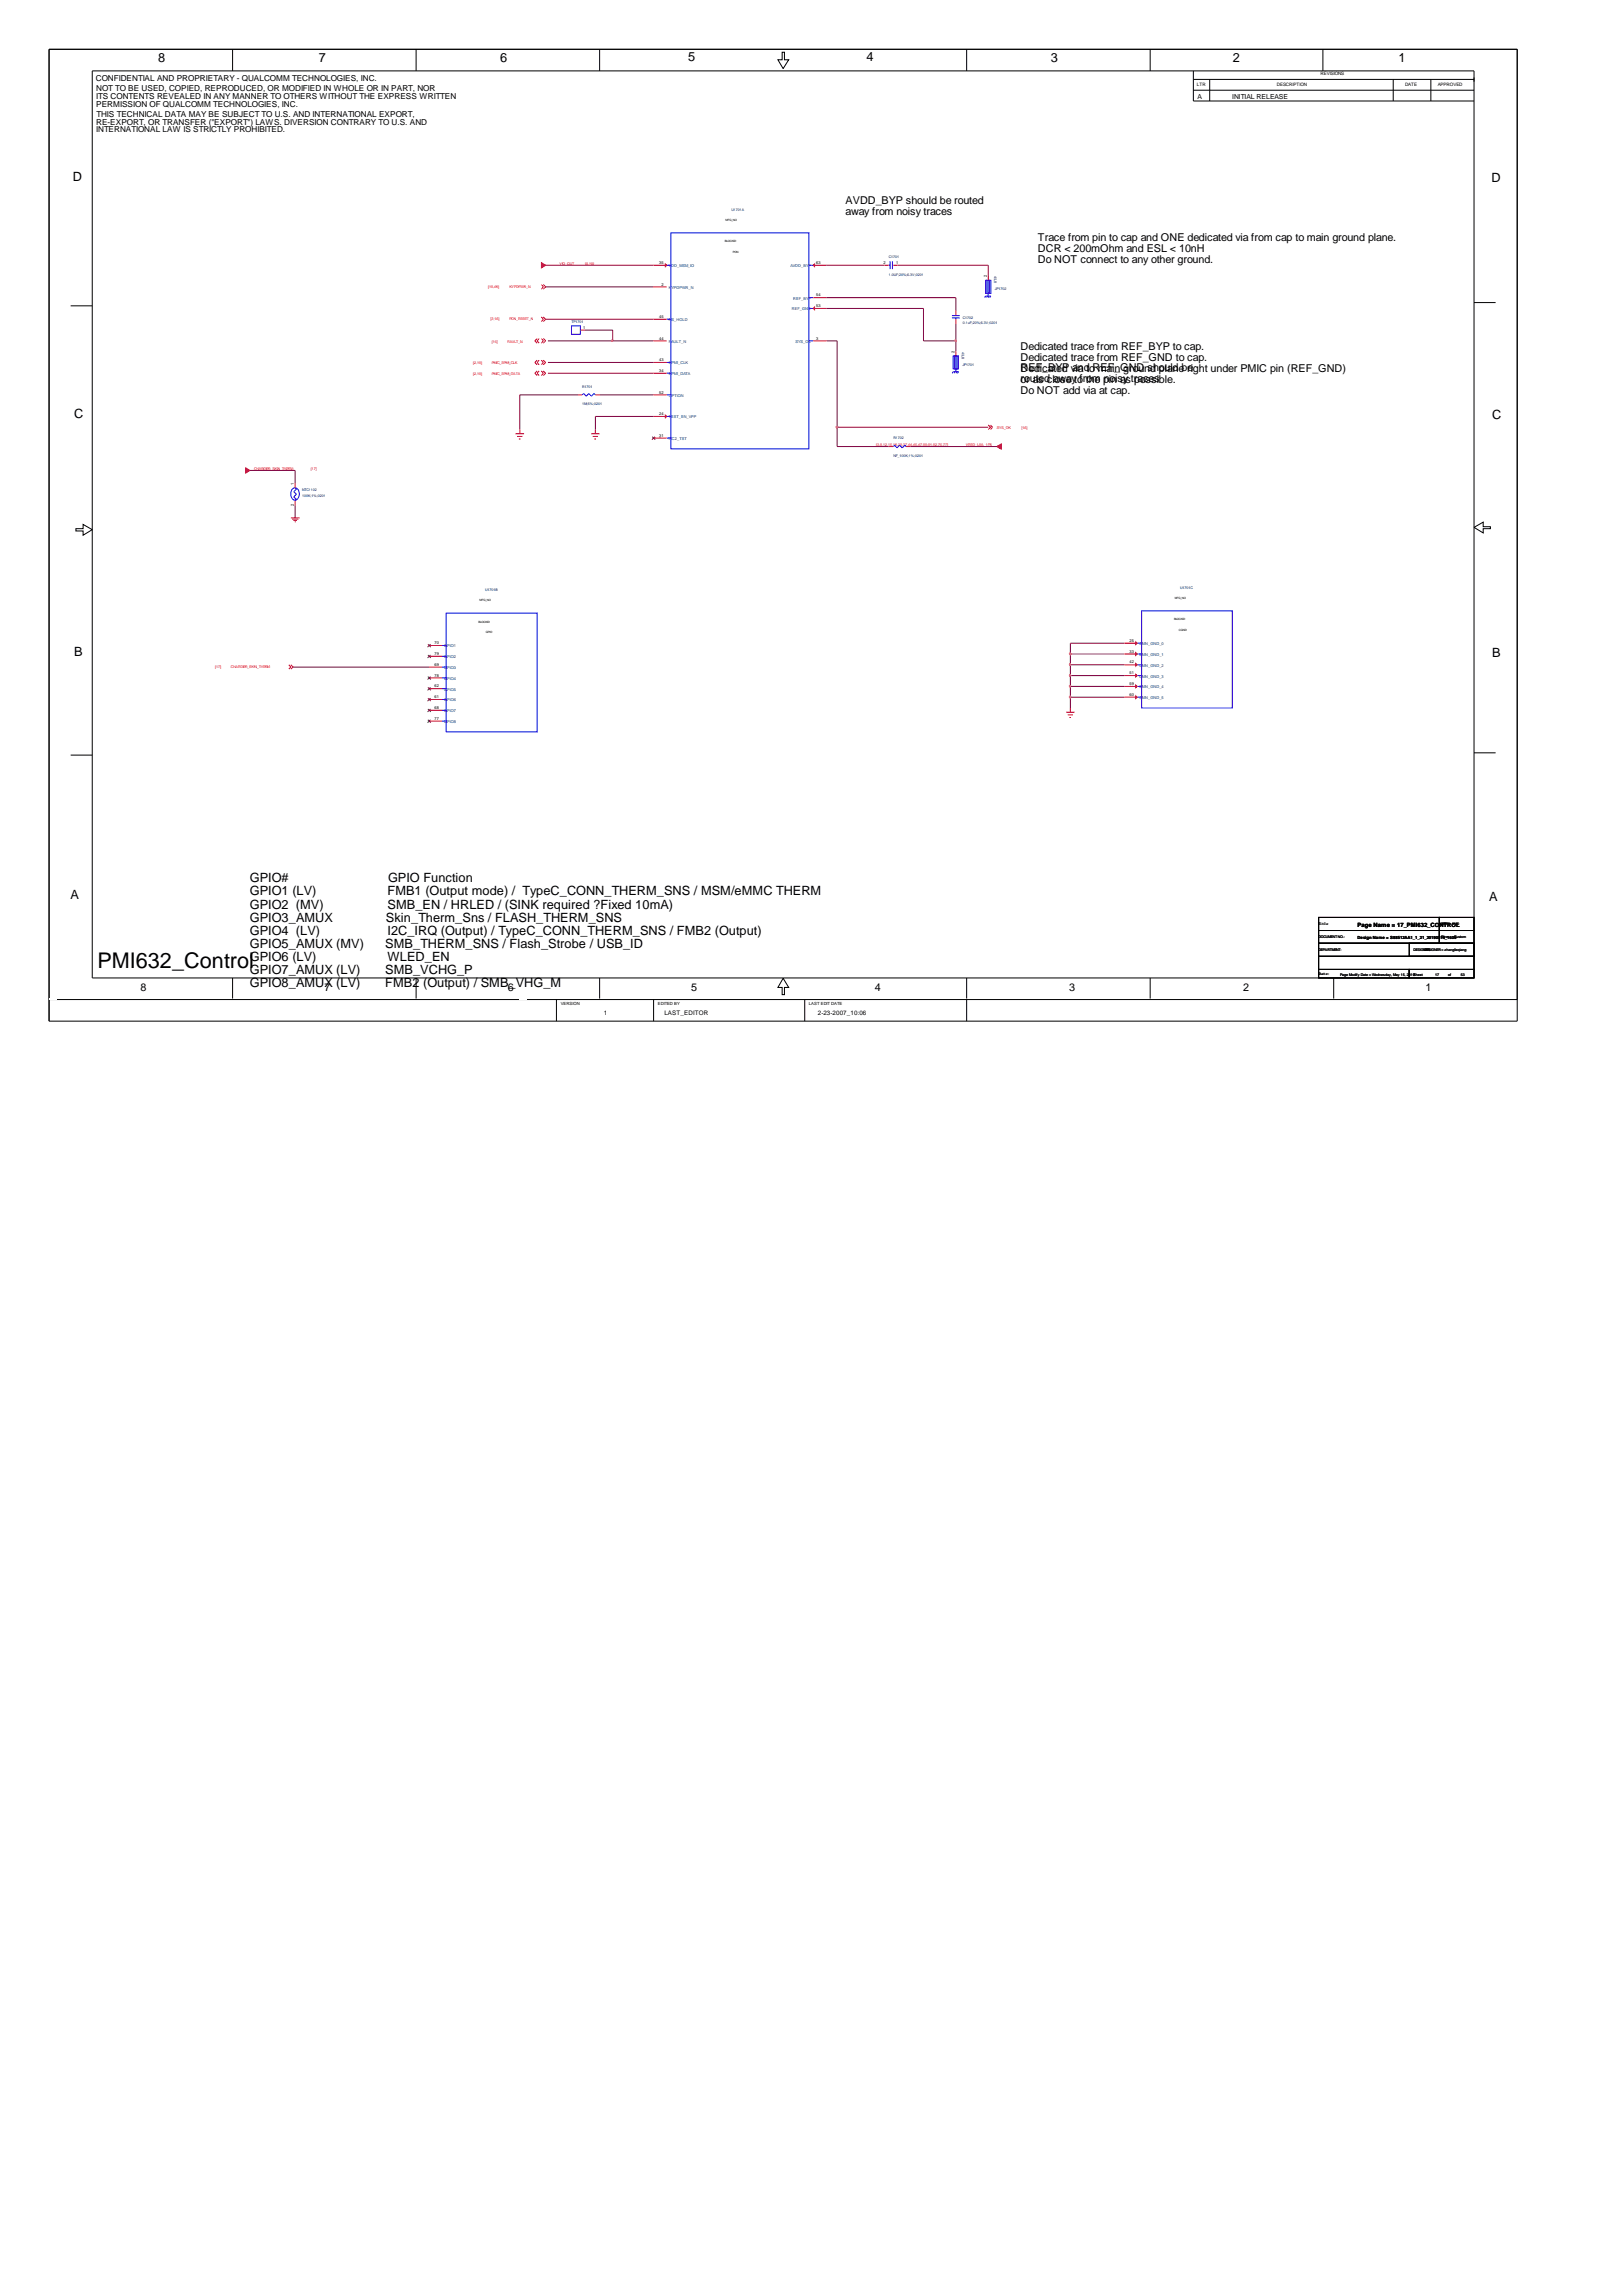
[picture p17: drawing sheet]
<svg xmlns="http://www.w3.org/2000/svg" width="210mm" height="297mm" viewBox="0 0 210 297" stroke-linecap="round" stroke-linejoin="round" font-family="sans-serif">
<defs><g id="words">
<text font-size="2.8" x="12.6" y="125.2">PMI632_Control</text>
<g font-size="1.7">
<text x="20.5" y="8">8</text>
<text x="41.3" y="8">7</text>
<text x="64.7" y="8">6</text>
<text x="89.1" y="7.9">5</text>
<text x="112.1" y="7.9">4</text>
<text x="136" y="8">3</text>
<text x="159.6" y="8">2</text>
<text x="181" y="8">1</text>
<text x="9.4" y="23.4">D</text>
<text x="193" y="23.5">D</text>
<text x="9.6" y="54.1">C</text>
<text x="193.1" y="54.3">C</text>
<text x="9.6" y="84.8">B</text>
<text x="193.1" y="85">B</text>
<text x="9.1" y="116.4">A</text>
<text x="32.3" y="114.2">GPIO#</text>
<text x="32.3" y="115.9">GPIO1 (LV)</text>
<text x="32.3" y="117.5">GPIO2 (MV)</text>
<text x="32.3" y="119.2">GPIO3_AMUX</text>
<text x="49.9" y="119.2">Skin_Therm_Sns / FLASH_THERM_SNS</text>
<text x="50.1" y="115.9">FMB1 (Output mode) / TypeC_CONN_THERM_SNS / MSM/eMMC THERM</text>
<text x="50.2" y="117.5">SMB_EN / HRLED / (SINK required ?Fixed 10mA)</text>
<text x="50.2" y="114.2">GPIO Function</text>
<text x="192.7" y="116.5">A</text>
<text x="32.3" y="120.9">GPIO4 (LV)</text>
<text x="32.3" y="122.6">GPIO5_AMUX (MV)</text>
<text x="32.3" y="124.3">GPIO6 (LV)</text>
<text x="49.9" y="122.6">SMB_THERM_SNS / Flash_Strobe / USB_ID</text>
<text x="50.1" y="120.9">I2C_IRQ (Output) / TypeC_CONN_THERM_SNS / FMB2 (Output)</text>
<text x="50.1" y="124.3">WLED_EN</text>
<text x="32.3" y="126">GPIO7_AMUX (LV)</text>
<text x="32.3" y="127.7">GPIO8_AMUX (LV)</text>
<text x="49.9" y="126">SMB_VCHG_P</text>
<text x="49.9" y="127.7">FMB2</text>
<text x="54.8" y="127.7">(Output) / SMB_VHG_M</text>
</g>
<g font-size="1.4">
<text x="109.4" y="26.4">AVDD_BYP should be routed</text>
<text x="109.4" y="27.8">away from noisy traces</text>
<text x="134.3" y="31.1">Trace from pin to cap and ONE dedicated via from cap to main ground plane.</text>
<text x="134.3" y="32.6">DCR &lt; 200mOhm and ESL &lt; 10nH</text>
<text x="134.3" y="34">Do NOT connect to any other ground.</text>
<text x="132.1" y="45.2">Dedicated trace from REF_BYP to cap.</text>
<text x="132.1" y="46.7">Dedicated trace from REF_GND to cap.</text>
<text x="132.1" y="48">REFcated</text>
<text x="132.1" y="49.5">ro aed</text>
<text x="132.1" y="48.1">Dedi_BYPvaia toRmain ground plan bright under PMIC pin (REF_GND)</text>
<text x="132.1" y="49.6">oruts claoway frtohm pin astrpaocssible.</text>
<text x="132.1" y="51">Do NOT add via at cap.</text>
<text x="137.2" y="49.6">se to</text>
<text x="139.5" y="48">nd</text>
<text x="141.6" y="49.6">e noisy</text>
<text x="142.4" y="48">EF_GND shoulde e</text>
<text x="148.6" y="49.5">es</text>
<text x="18.2" y="128.2">8</text>
<text x="42" y="128.2">7</text>
<text x="65.7" y="128.2">6</text>
<text x="89.5" y="128.2">5</text>
<text x="113.2" y="128.2">4</text>
<text x="138.3" y="128.2">3</text>
<text x="160.9" y="128.2">2</text>
<text x="184.5" y="128.2">1</text>
</g>
<g font-size="1.1">
<text x="12.4" y="10.4">CONFIDENTIAL AND PROPRIETARY - QUALCOMM TECHNOLOGIES, INC.</text>
<text x="12.4" y="11.8">NOT TO BE USED, COPIED, REPRODUCED, OR MODIFIED IN WHOLE OR IN PART, NOR</text>
<text x="12.4" y="16.1">RE-EXPORT, OR TRANSFER (&quot;EXPORT&quot;) LAWS. DIVERSION CONTRARY TO U.S. AND</text>
<text x="12.4" y="17.1">INTERNATIONAL LAW IS STRICTLY PROHIBITED.</text>
<text x="12.4" y="12.8">ITS CONTENTS REVEALED IN ANY MANNER TO OTHERS WITHOUT THE EXPRESS WRITTEN</text>
<text x="12.4" y="13.8">PERMISSION OF QUALCOMM TECHNOLOGIES, INC.</text>
<text x="12.5" y="15.1">THIS TECHNICAL DATA MAY BE SUBJECT TO U.S. AND INTERNATIONAL EXPORT,</text>
</g>
<g font-size=".9">
<text x="155" y="12.8">A</text>
<text x="159.5" y="12.8">INITIAL RELEASE</text>
</g>
<g font-size=".8">
<text x="175.7" y="120">Page Name = 17_PMI632_CONTROL</text>
<text x="78.1" y="131.3">1</text>
<text x="86" y="131.3">LAST_EDITOR</text>
<text x="105.8" y="131.3">2-23-2007_10:06</text>
</g>
<g font-size=".6">
<text x="154.9" y="11.1">LTR</text>
<text x="165.2" y="11.1">DESCRIPTION</text>
<text x="170.9" y="9.8">REVISIONS</text>
<text x="181.8" y="11.1">DATE</text>
<text x="186.1" y="11.1">APPROVED</text>
<text x="175.7" y="121.5">Design Name = S88512AA1_1_21_20190515_1605</text>
<text x="72.6" y="130">VERSION</text>
<text x="85.1" y="130">EDITED BY</text>
<text x="104.7" y="130">LAST EDIT DATE</text>
</g>
<g font-size=".5" fill="#000080">
<text x="94.7" y="27.3">U1701A</text>
<text x="115" y="33.4">C1701</text>
<text x="115" y="35.7">1.0UF;20%;6.3V;0201</text>
<text x="128.7" y="35.7" transform="rotate(90 128.7 35.7)">4/L8</text>
<text x="74" y="41.8">TP1701</text>
<text x="124.6" y="41.2">C1702</text>
<text x="124.6" y="41.9">0.1uF;20%;6.3V;0201</text>
<text x="128.7" y="37.6">JP1702</text>
<text x="124.5" y="45.5" transform="rotate(90 124.5 45.5)">4/L8</text>
<text x="124.5" y="47.4">JP1701</text>
<text x="75.4" y="50.2">R1701</text>
<text x="75.4" y="52.4">1M;5%;0201</text>
<text x="115.6" y="56.8">R1702</text>
<text x="115.6" y="59.2">NF_100K;1%;0201</text>
<text x="39.1" y="63.6">NTC1102</text>
<text x="39.1" y="64.2">100K;1%;0201</text>
<text x="62.8" y="76.5">U1701B</text>
<text x="152.7" y="76.2">U1701C</text>
</g>
<g font-size=".5" fill="#f00">
<text x="72.4" y="34.2">VIO_OUT</text>
<text x="75.7" y="34.2">[8,16]</text>
<text x="63.2" y="37.2">[16,46]</text>
<text x="63.5" y="41.4">[2,16]</text>
<text x="65.9" y="37.2">KYPDPWR_N</text>
<text x="65.9" y="41.4">PON_RESET_N</text>
<text x="61.2" y="47.1">[2,16]</text>
<text x="63.6" y="44.4">[16]</text>
<text x="63.7" y="47.1">PMIC_SPMI_CLK</text>
<text x="65.7" y="44.4">FAULT_N</text>
<text x="61.2" y="48.5">[2,16]</text>
<text x="63.7" y="48.5">PMIC_SPMI_DATA</text>
<text x="113.4" y="57.7">[3,8,12,15,16,20,37,44,45,47,60,61,62,75,77]</text>
<text x="125" y="57.7">VREG_L9A_1P8</text>
<text x="129" y="55.5">SYS_OK</text>
<text x="132.2" y="55.5">[16]</text>
<text x="32.9" y="60.8">CHARGER_SKIN_THERM</text>
<text x="40.2" y="60.8">[17]</text>
<text x="27.9" y="86.4">[17]</text>
<text x="29.9" y="86.4">CHARGER_SKIN_THERM</text>
</g>
<g font-size=".5">
<text x="85.3" y="34.1">35</text>
<text x="105.6" y="34.1">63</text>
<text x="114.3" y="34.1">2</text>
<text x="116" y="34.1">1</text>
<text x="127.7" y="35.9" transform="rotate(-90 127.7 35.9)">2</text>
<text x="85.3" y="41.1">45</text>
<text x="85.6" y="36.9">2</text>
<text x="105.6" y="39.7">53</text>
<text x="105.6" y="38.3">54</text>
<text x="75.5" y="42.5">1</text>
<text x="85.3" y="46.7">43</text>
<text x="85.3" y="43.9">44</text>
<text x="105.6" y="43.9">3</text>
<text x="123.5" y="45.7" transform="rotate(-90 123.5 45.7)">2</text>
<text x="85.3" y="53.7">24</text>
<text x="85.3" y="48.1">34</text>
<text x="85.3" y="50.9">52</text>
<text x="85.3" y="56.5">31</text>
<text x="38" y="65.4" transform="rotate(-90 38 65.4)">2</text>
<text x="38" y="62.7" transform="rotate(-90 38 62.7)">1</text>
<text x="56.2" y="83.3">70</text>
<text x="146.2" y="83">25</text>
<text x="56.2" y="88.9">62</text>
<text x="56.2" y="86.1">69</text>
<text x="56.2" y="87.5">78</text>
<text x="56.2" y="84.7">79</text>
<text x="146.2" y="84.4">33</text>
<text x="146.2" y="85.8">42</text>
<text x="146.2" y="87.2">51</text>
<text x="146.2" y="88.6">59</text>
<text x="56.2" y="90.3">61</text>
<text x="56.2" y="91.7">68</text>
<text x="56.2" y="93.1">77</text>
<text x="146.2" y="90">60</text>
<text x="170.6" y="119.7">Title</text>
<text x="186.5" y="119.7">REV: V10</text>
<text x="170.6" y="121.4">DOCUMENT NO.:</text>
<text x="170.6" y="123.1">DEPARTMENT:</text>
<text x="182.9" y="123.1">DESIGNDEER:IGNER = zhanglieqiang</text>
<text x="184.9" y="123.1">S</text>
<text x="186.5" y="121.4">Size</text>
<text x="188.2" y="121.4">Custom</text>
<text x="170.7" y="126.2">Date:</text>
<text x="173.4" y="126.2">Page Modify Date = Wednesday, May 15, 2019Sheet</text>
<text x="185.7" y="126.2">17</text>
<text x="187.4" y="126.2">of</text>
<text x="189.1" y="126.2">53</text>
</g>
<g font-size=".5" fill="#004080">
<text x="86.6" y="34.6">V</text>
<text x="86.9" y="34.6">DD_MSM_IO</text>
<text x="102.3" y="34.6">AVDD_BYP</text>
<text x="86.6" y="37.4">K</text>
<text x="86.6" y="41.6">PS_HOLD</text>
<text x="86.9" y="37.4">YPDPWR_N</text>
<text x="102.5" y="40.2">REF_GND</text>
<text x="102.7" y="38.8">REF_BYP</text>
<text x="86.6" y="47.1">SPMI_CLK</text>
<text x="86.6" y="44.4">F</text>
<text x="86.9" y="44.4">AULT_N</text>
<text x="103" y="44.4">SYS_OK</text>
<text x="86.6" y="48.5">SPMI_DATA</text>
<text x="86.6" y="51.3">O</text>
<text x="87" y="51.3">PTION</text>
<text x="86.6" y="54.1">T</text>
<text x="86.6" y="56.9">NC2_TST</text>
<text x="86.9" y="54.1">EST_EN_VPP</text>
<text x="57.5" y="83.8">G</text>
<text x="57.9" y="83.8">PIO1</text>
<text x="147.4" y="83.5">C</text>
<text x="147.8" y="83.5">MN_GND_0</text>
<text x="57.5" y="89.4">G</text>
<text x="57.5" y="86.6">G</text>
<text x="57.5" y="88">G</text>
<text x="57.5" y="85.2">G</text>
<text x="57.9" y="89.4">PIO5</text>
<text x="57.9" y="86.6">PIO3</text>
<text x="57.9" y="88">PIO4</text>
<text x="57.9" y="85.2">PIO2</text>
<text x="147.4" y="84.9">C</text>
<text x="147.4" y="86.3">C</text>
<text x="147.4" y="87.7">C</text>
<text x="147.4" y="89.1">C</text>
<text x="147.8" y="84.9">MN_GND_1</text>
<text x="147.8" y="86.3">MN_GND_2</text>
<text x="147.8" y="87.7">MN_GND_3</text>
<text x="147.8" y="89.1">MN_GND_4</text>
<text x="57.5" y="90.7">G</text>
<text x="57.5" y="92.1">G</text>
<text x="57.5" y="93.5">G</text>
<text x="57.9" y="90.7">PIO6</text>
<text x="57.9" y="92.1">PIO7</text>
<text x="57.9" y="93.5">PIO8</text>
<text x="147.4" y="90.5">C</text>
<text x="147.8" y="90.5">MN_GND_5</text>
</g>
<g font-size=".4">
<text x="93.9" y="28.6">MFG_NO</text>
<text x="93.8" y="31.4">BLOCKID</text>
<text x="94.8" y="32.8">PON</text>
<text x="62.1" y="77.8">MFG_NO</text>
<text x="152" y="77.5">MFG_NO</text>
<text x="61.9" y="80.5">BLOCKID</text>
<text x="62.9" y="81.9">GPIO</text>
<text x="151.9" y="80.2">BLOCKID</text>
<text x="152.6" y="81.6">CGND</text>
</g>
</g></defs>
<g fill="none" stroke="#000" stroke-width=".13">
<path d="M6.3 6.4h190v125.7h-190zM11.9 9.2h178.9v117.3h-178.9zM30.1 6.4v2.8M53.8 6.4v2.8M77.6 6.4v2.8M101.2 6.8h.3v.9h.6l-.8 1.2-.6-1.2h.5zM125.1 6.4v2.8M148.8 6.4v2.8M154.4 9.2v3.9h36.4M154.4 11.7h36.4M154.4 10.3h36.4M156.5 10.3v2.8"/>
<path d="M171.2 6.4v2.8M180.3 10.3v2.8M185.2 10.3v2.8M9.1 39.6h2.8M190.8 39.1h2.7M9.8 68.4h1v-.6l1.1 .7-1.1 .7v-.5h-1zM190.8 68.2l1.1-.7v.6h1v.3h-1v.5zM9.1 97.7h2.8M190.8 97.4h2.7M170.6 118.7h15.7v1.7h-15.7zM186.3 118.7h4.5v1.7h-4.5zM6.3 129.3h190"/>
<path d="M30.1 126.5v2.7M53.8 126.5v2.7M72 129.3v2.8M77.6 126.5v2.7M84.6 129.3v2.8M101.3 126.6l.8 1.1h-.6v1h-.3v-1h-.5zM104.1 129.3v2.8M125.1 126.5v2.7M125.1 129.3v2.8M148.8 126.5v2.7M170.6 120.4h15.7v1.6h-15.7zM170.6 125.4h11.8v1.1h-11.8z"/>
<path d="M170.6 123.7h20.2v1.7h-20.2zM170.6 122h20.2v1.7h-20.2zM172.6 126.5v2.7M182.4 125.4h8.4v1.1h-8.4zM182.4 122h8.4v1.7h-8.4zM186.3 120.4h4.5v1.6h-4.5z"/>
</g>
<g fill="none" stroke="#f00" stroke-width=".13">
<path d="M70.1 36.8l.2 .3-.2 .3M70.3 36.8l.3 .3-.3 .3M84.6 34.3h1.7M84.6 37.1h1.7M105.2 34.3h1.7M105.2 39.9h1.7M105.2 38.5h1.7M114.5 34.3h.5M115.6 34.3h.6M127.9 35.7v.6M66.7 56.1h1.1M66.9 56.5h.7"/>
<path d="M67.1 56.8h.3M67.3 55.6v.5M69.5 43.8l-.3 .3 .3 .3M69.5 48l-.3 .3 .3 .3M69.5 46.6l-.3 .3 .3 .3M69.8 43.8l-.3 .3 .3 .3M69.8 46.6l-.3 .3 .3 .3M69.8 48l-.3 .3 .3 .3M70.1 41l.2 .3-.2 .3M70.1 43.8l.2 .3-.2 .3M70.1 46.6l.2 .3-.2 .3M70.1 48l.2 .3-.2 .3"/>
<path d="M70.3 41l.3 .3-.3 .3M70.3 43.8l.3 .3-.3 .3M70.3 46.6l.3 .3-.3 .3M70.3 48l.3 .3-.3 .3M74.8 51.1h.6M75.1 42.7h.5M76.5 56.1h1.1M76.7 56.5h.7M76.9 56.8h.2M77 55.6v.5M77 51.1h.6M84.6 51.1h1.7"/>
<path d="M84.6 44.1h1.7M84.6 53.9h1.7M84.6 56.7h1.7M84.6 48.3h1.7M84.6 46.9h1.7M84.6 41.3h1.7M105.2 44.1h1.7M115 57.8h.6M117.3 57.8h.5M123.7 40.2v.6M123.7 41.3v.6M123.7 45.5v.5"/>
<path d="M127.9 55l.3 .3-.3 .3M128.2 55l.2 .3-.2 .3M37.6 67h1.2M37.8 67.2h.8M38 67.3h.4M38.1 67.5h.2M38.2 62.6v.5M38.2 64.8v.5M37.4 86l.2 .3-.2 .3M37.6 86l.3 .3-.3 .3M55.5 90.5h1.7M55.5 89.1h1.7"/>
<path d="M55.5 91.9h1.7M55.5 86.3h1.7M55.5 83.5h1.7M55.5 93.3h1.7M55.5 87.7h1.7M55.5 84.9h1.7M138 92.1h1.1M138.2 92.5h.7M138.4 92.8h.2M138.5 91.6v.5M145.5 83.2h1.7M145.5 84.6h1.7"/>
<path d="M145.5 86h1.7M145.5 87.4h1.7M145.5 88.8h1.7M145.5 90.2h1.7"/>
</g>
<g fill="#f00" stroke="#f00" stroke-width=".13">
<path d="M70.1 34l.5 .3-.5 .4z" fill-rule="evenodd"/>
<path d="M129 57.8l.6-.4v.7z" fill-rule="evenodd"/>
<path d="M31.8 60.5l.5 .4-.5 .3z" fill-rule="evenodd"/>
<path d="M86.1 53.7l.2 .2-.2 .1z" fill-rule="evenodd"/>
<path d="M86.1 34.1l.2 .2-.2 .2z" fill-rule="evenodd"/>
<path d="M105.4 39.7v.4l-.2-.2z" fill-rule="evenodd"/>
<path d="M105.4 34.1v.4l-.2-.2z" fill-rule="evenodd"/>
<path d="M147 83l.2 .2-.2 .2z" fill-rule="evenodd"/>
<path d="M147 84.4l.2 .2-.2 .2z" fill-rule="evenodd"/>
<path d="M147 85.8l.2 .2-.2 .2z" fill-rule="evenodd"/>
<path d="M147 87.2l.2 .2-.2 .2z" fill-rule="evenodd"/>
<path d="M147 88.6l.2 .2-.2 .2z" fill-rule="evenodd"/>
<path d="M147 90l.2 .2-.2 .2z" fill-rule="evenodd"/>
</g>
<g fill="none" stroke="#00f" stroke-width=".13">
<path d="M86.3 34.3h.5M86.8 30.1h17.9v28h-17.9zM104.7 34.3h.5M104.7 39.9h.5M104.7 38.5h.5M115 34.3h.2M115.2 33.8v1M115.5 34.3h.1M115.5 33.8v1M127.4 38.5l.2-.2h.6l-.1 .2M127.6 36.3h.6v1.7h-.6zM127.7 36.3h.4v1.7h-.4z"/>
<path d="M127.8 38.3l-.1 .2M127.9 36.3v1.9M128 38.3l-.1 .2M74 42.1h1.1v1.2h-1.1zM75.4 51.1l.1-.2 .4 .4 .3-.4 .3 .4 .4-.4 .1 .2M86.3 41.3h.5M86.3 46.9h.5M86.3 48.3h.5M86.3 51.1h.5M86.3 56.7h.5M86.3 53.9h.5M104.7 44.1h.5"/>
<path d="M115.6 57.8l.2-.2 .3 .3 .3-.3 .4 .3 .3-.3 .2 .2M123.2 41.1h1M123.2 40.8h1M123.2 48.3l.2-.2h.6l-.1 .2M123.4 46h.6v1.7h-.6zM123.5 46h.4v1.7h-.4zM123.6 48.1l-.1 .2M123.7 40.8h.1M123.7 41.1v.2M123.7 46v2M123.8 48.1l-.1 .2M37.8 63.3a.49 .49 0 0 1 .5-.2 .49 .49 0 0 1 .4 .5 .7 .7 0 0 1 0 .8 .7 .7 0 0 1-.7 .2 1.03 1.03 0 0 1-.2-1.3z"/>
<path d="M38.2 63.1l.2 .2-.4 .3 .4 .4-.4 .3 .4 .3-.2 .2M57.7 79.3h11.8v15.4h-11.8zM147.7 79h11.8v12.6h-11.8zM57.2 83.5h.5M57.2 84.9h.5M57.2 86.3h.5M57.2 87.7h.5M57.2 89.1h.5M57.2 90.5h.5M57.2 91.9h.5M57.2 93.3h.5M147.2 83.2h.5"/>
<path d="M147.2 84.6h.5M147.2 86h.5M147.2 87.4h.5M147.2 88.8h.5M147.2 90.2h.5"/>
</g>
<g fill="none" stroke="#804000" stroke-width=".13">
<path d="M84.4 56.5l.4 .4M84.8 56.5l-.4 .4M55.4 90.3l.4 .4M55.4 88.9l.4 .4M55.4 91.7l.4 .4M55.4 83.3l.4 .4M55.4 93.1l.4 .4M55.4 87.5l.4 .4M55.4 84.7l.4 .4M55.7 90.3l-.4 .4M55.7 88.9l-.4 .4M55.7 91.7l-.4 .4"/>
<path d="M55.7 83.3l-.4 .4M55.7 93.1l-.4 .4M55.7 87.5l-.4 .4M55.7 84.7l-.4 .4"/>
</g>
<path d="M67.3 51.1h7.5M84.6 53.9h-7.6v1.7M138.5 86h7M138.5 87.4h7M138.5 90.2h7M138.5 88.8h7M138.5 84.6h7M145.5 83.2h-7v8.4" fill="none" stroke="#800040" stroke-width=".13"/>
<g fill="#f0f" stroke="#f0f" stroke-width=".13">
<path d="M138.4 84.5l.2 .1-.1 .1z" fill-rule="evenodd"/>
<path d="M138.4 85.9l.2 .1-.1 .1z" fill-rule="evenodd"/>
<path d="M138.4 87.3l.2 .1-.1 .1z" fill-rule="evenodd"/>
<path d="M138.4 90.1l.2 .1-.1 .1z" fill-rule="evenodd"/>
<path d="M138.4 88.7l.2 .1-.1 .1z" fill-rule="evenodd"/>
</g>
<path d="M67.3 129.2h.9v.2h-.9z" fill="#fff"/>
<path d="M106.9 34.3h7.6M67.3 51.1v4.5" fill="none" stroke="#800040" stroke-width=".13"/>
<g fill="#fff">
<path d="M6.3 129.2h1v.2h-1z"/>
<path d="M6.3 129.2h.9v.2h-.9z"/>
</g>
<path d="M70.6 34.3h14M70.6 37.1h14M106.9 39.9h12.6v4.2h4.2M106.9 38.5h16.8v1.7M127.9 34.3v1.4M70.9 44.1h8.4M70.9 48.3h13.7M70.9 46.9h13.7M106.9 44.1h1.4v13.7h6.7M108.3 55.3h19.6M37.9 86.3h17.6" fill="none" stroke="#800040" stroke-width=".13"/>
<g fill="#f0f" stroke="#f0f" stroke-width=".13">
<path d="M79.2 44l.1 .1-.1 .1z" fill-rule="evenodd"/>
<path d="M108.2 55.2h.2v.1h-.2z" fill-rule="evenodd"/>
</g>
<path d="M6.3 129.2h.9v.2h-.9z" fill="#fff"/>
<path d="M116.2 34.3h11.7M70.6 41.3h14M75.6 42.7h3.7v1.4h5.3M77.6 51.1h7M117.8 57.8h11.2M123.7 41.9v3.6M32.3 60.9h5.9v1.7M38.2 65.3v1.7" fill="none" stroke="#800040" stroke-width=".13"/>
<g fill="#f0f" stroke="#f0f" stroke-width=".13">
<path d="M123.6 44h.1v.1h-.1z" fill-rule="evenodd"/>
<path d="M138.4 84.5l.2 .1-.1 .1z" fill-rule="evenodd"/>
<path d="M138.4 85.9l.2 .1-.1 .1z" fill-rule="evenodd"/>
<path d="M138.4 87.3l.2 .1-.1 .1z" fill-rule="evenodd"/>
<path d="M138.4 90.1l.2 .1-.1 .1z" fill-rule="evenodd"/>
<path d="M138.4 88.7l.2 .1-.1 .1z" fill-rule="evenodd"/>
<path d="M79.2 44l.1 .1-.1 .1z" fill-rule="evenodd"/>
<path d="M108.2 55.2h.2v.1h-.2z" fill-rule="evenodd"/>
<path d="M123.6 44h.1v.1h-.1z" fill-rule="evenodd"/>
</g>
<use href="#words"/>
</svg>
